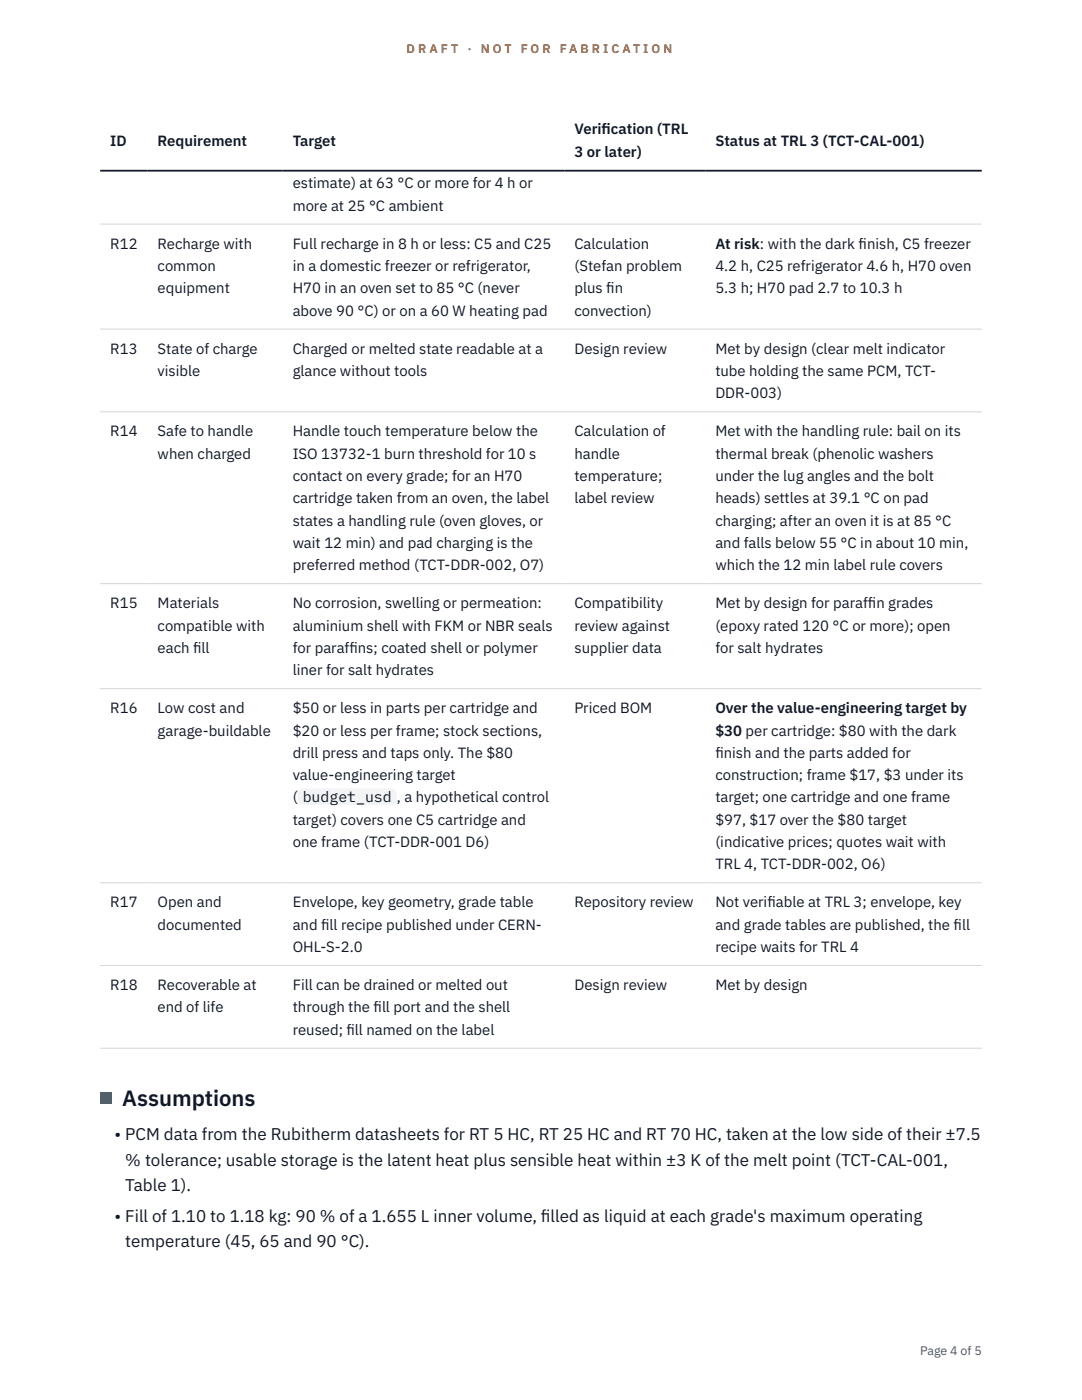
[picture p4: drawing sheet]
<svg xmlns="http://www.w3.org/2000/svg" width="216mm" height="279mm" viewBox="0 0 216 279" stroke-linecap="round" stroke-linejoin="round" font-family="sans-serif">
<defs><g id="words">
<text font-size="4.4" fill="#111827" x="24.4" y="220.7">Assumptions</text>
<g font-size="3.4" fill="#111827">
<text x="22.9" y="227.6">• PCM data from the Rubitherm datasheets for RT 5 HC, RT 25 HC and RT 70 HC, taken at the low side of their ±7.5</text>
<text x="25" y="232.7">% tolerance; usable storage is the latent heat plus sensible heat within ±3 K of the melt point (TCT-CAL-001,</text>
<text x="25" y="237.8">Table 1).</text>
<text x="22.9" y="243.8">• Fill of 1.10 to 1.18 kg: 90 % of a 1.655 L inner volume, f</text>
<text x="107.9" y="243.8">illed as liquid at each grade's maximum operating</text>
<text x="25" y="248.9">temperature (45, 65 and 90 °C).</text>
</g>
<g font-size="3" fill="#111827">
<text x="22" y="29.1">ID</text>
<text x="31.5" y="29.1">Requirement</text>
<text x="58.4" y="29.1">Target</text>
<text x="114.6" y="26.8">Verif</text>
<text x="120.1" y="26.8">ication (TRL</text>
<text x="142.7" y="29.1">Status at TRL 3 (TCT-CAL-001)</text>
<text x="114.6" y="31.3">3 or later)</text>
<text x="58.4" y="37.6">estimate) at 63 °C or more for 4 h or</text>
<text x="58.4" y="42">more at 25 °C ambient</text>
<text x="22" y="49.6">R12</text>
<text x="31.5" y="49.6">Recharge with</text>
<text x="58.4" y="49.6">Full recharge in 8 h or less: C5 and C25</text>
<text x="114.6" y="49.6">Calculation</text>
<text x="142.7" y="49.6">At risk: with the dark f</text>
<text x="171.3" y="49.6">inish, C5 freezer</text>
<text x="31.5" y="54.1">common</text>
<text x="31.5" y="58.5">equipment</text>
<text x="58.4" y="54.1">in a domestic freezer or refrigerator,</text>
<text x="58.4" y="58.5">H70 in an oven set to 85 °C (never</text>
<text x="114.6" y="54.1">(Stefan problem</text>
<text x="114.6" y="58.5">plus f</text>
<text x="121" y="58.5">in</text>
<text x="142.7" y="54.1">4.2 h, C25 refrigerator 4.6 h, H70 oven</text>
<text x="142.7" y="58.5">5.3 h; H70 pad 2.7 to 10.3 h</text>
<text x="58.4" y="63">above 90 °C) or on a 60 W heating pad</text>
<text x="114.6" y="63">convection)</text>
<text x="22" y="70.6">R13</text>
<text x="31.5" y="70.6">State of charge</text>
<text x="58.4" y="70.6">Charged or melted state readable at a</text>
<text x="114.6" y="70.6">Design review</text>
<text x="142.7" y="70.6">Met by design (clear melt indicator</text>
<text x="31.5" y="75">visible</text>
<text x="58.4" y="75">glance without tools</text>
<text x="142.7" y="75">tube holding the same PCM, TCT-</text>
<text x="142.7" y="79.5">DDR-003)</text>
<text x="22" y="87.1">R14</text>
<text x="31.5" y="87.1">Safe to handle</text>
<text x="58.4" y="87.1">Handle touch temperature below the</text>
<text x="114.6" y="87.1">Calculation of</text>
<text x="142.7" y="87.1">Met with the handling rule: bail on its</text>
<text x="31.5" y="91.6">when charged</text>
<text x="58.4" y="91.6">ISO 13732-1 burn threshold for 10 s</text>
<text x="114.6" y="91.6">handle</text>
<text x="142.7" y="91.6">thermal break (phenolic washers</text>
<text x="58.4" y="96">contact on every grade; for an H70</text>
<text x="58.4" y="100.4">cartridge taken from an oven, the label</text>
<text x="114.6" y="96">temperature;</text>
<text x="114.6" y="100.4">label review</text>
<text x="142.7" y="96">under the lug angles and the bolt</text>
<text x="142.7" y="100.4">heads) settles at 39.1 °C on pad</text>
<text x="58.4" y="104.9">states a handling rule (oven gloves, or</text>
<text x="142.7" y="104.9">charging; after an oven it is at 85 °C</text>
<text x="58.4" y="109.3">wait 12 min) and pad charging is the</text>
<text x="58.4" y="113.8">preferred method (TCT-DDR-002, O7)</text>
<text x="142.7" y="109.3">and falls below 55 °C in about 10 min,</text>
<text x="142.7" y="113.8">which the 12 min label rule covers</text>
<text x="22" y="121.4">R15</text>
<text x="31.5" y="121.4">Materials</text>
<text x="31.5" y="125.8">compatible with</text>
<text x="58.4" y="121.4">No corrosion, swelling or permeation:</text>
<text x="58.4" y="125.8">aluminium shell with FKM or NBR seals</text>
<text x="114.6" y="121.4">Compatibility</text>
<text x="114.6" y="125.8">review against</text>
<text x="142.7" y="121.4">Met by design for paraff</text>
<text x="142.7" y="125.8">(epoxy rated 120 °C or more); open</text>
<text x="173.2" y="121.4">in grades</text>
<text x="31.5" y="130.3">each f</text>
<text x="38.5" y="130.3">ill</text>
<text x="58.4" y="130.3">for paraff</text>
<text x="69.7" y="130.3">ins; coated shell or polymer</text>
<text x="114.6" y="130.3">supplier data</text>
<text x="142.7" y="130.3">for salt hydrates</text>
<text x="58.4" y="134.7">liner for salt hydrates</text>
<text x="22" y="142.4">R16</text>
<text x="31.5" y="142.4">Low cost and</text>
<text x="58.4" y="142.4">$50 or less in parts per cartridge and</text>
<text x="114.6" y="142.4">Priced BOM</text>
<text x="142.7" y="142.4">Over the value-engineering target by</text>
<text x="31.5" y="146.8">garage-buildable</text>
<text x="58.4" y="146.8">$20 or less per frame; stock sections,</text>
<text x="142.7" y="146.8">$30 per cartridge: $80 with the dark</text>
<text x="58.4" y="151.2">drill press and taps only. The $80</text>
<text x="58.4" y="155.7">value-engineering target</text>
<text x="142.7" y="151.2">f</text>
<text x="142.7" y="151.2">inish and the parts added for</text>
<text x="142.7" y="155.7">construction; frame $17, $3 under its</text>
<text x="58.4" y="160.1">(</text>
<text x="60.4" y="160.1">budget_usd</text>
<text x="79.2" y="160.1">, a hypothetical control</text>
<text x="142.7" y="160.1">target; one cartridge and one frame</text>
<text x="58.4" y="164.6">target) covers one C5 cartridge and</text>
<text x="142.7" y="164.6">$97, $17 over the $80 target</text>
<text x="58.4" y="169">one frame (TCT-DDR-001 D6)</text>
<text x="142.7" y="169">(indicative prices; quotes wait with</text>
<text x="142.7" y="173.5">TRL 4, TCT-DDR-002, O6)</text>
<text x="22" y="181.1">R17</text>
<text x="31.5" y="181.1">Open and</text>
<text x="31.5" y="185.5">documented</text>
<text x="58.4" y="181.1">Envelope, key geometry, grade table</text>
<text x="58.4" y="185.5">and f</text>
<text x="64.1" y="185.5">ill recipe published under CERN-</text>
<text x="114.6" y="181.1">Repository review</text>
<text x="142.7" y="181.1">Not verif</text>
<text x="142.7" y="185.5">and grade tables are published, the f</text>
<text x="153.1" y="181.1">iable at TRL 3; envelope, key</text>
<text x="190.3" y="185.5">ill</text>
<text x="58.4" y="190">OHL-S-2.0</text>
<text x="142.7" y="190">recipe waits for TRL 4</text>
<text x="22" y="197.6">R18</text>
<text x="31.5" y="197.6">Recoverable at</text>
<text x="58.4" y="197.6">Fill can be drained or melted out</text>
<text x="114.6" y="197.6">Design review</text>
<text x="142.7" y="197.6">Met by design</text>
<text x="31.5" y="202.1">end of life</text>
<text x="58.4" y="202.1">through the f</text>
<text x="74.5" y="202.1">ill port and the shell</text>
<text x="58.4" y="206.5">reused; f</text>
<text x="69.1" y="206.5">ill named on the label</text>
</g>
<g font-size="2.5" fill="#b45309">
<text x="81.1" y="10.5">D R A F T</text>
<text x="93.3" y="10.5">·</text>
<text x="95.9" y="10.5">N O T</text>
<text x="103.9" y="10.5">F O R</text>
<text x="111.7" y="10.5">F A B R I C A T I O N</text>
</g>
<text font-size="2.5" fill="#4b5563" x="183.6" y="270.3">Page 4 of 5</text>
</g></defs>
<path d="M20 44.7h175.9M20 65.7h175.9M20 82.2h175.9M20 116.5h175.9M20 137.4h175.9M20 176.2h175.9M20 192.7h175.9M20 209.2h175.9" fill="none" stroke="#d1d5db" stroke-width=".2"/>
<path d="M20 34.1h175.9" fill="none" stroke="#111827" stroke-width=".35"/>
<path d="M59.4 157.3h19.8v3.4h-19.8z" fill="#f3f4f6"/>
<path d="M20 218.1h2.2v2.2h-2.2z" fill="#0f766e"/>
<use href="#words"/>
</svg>
